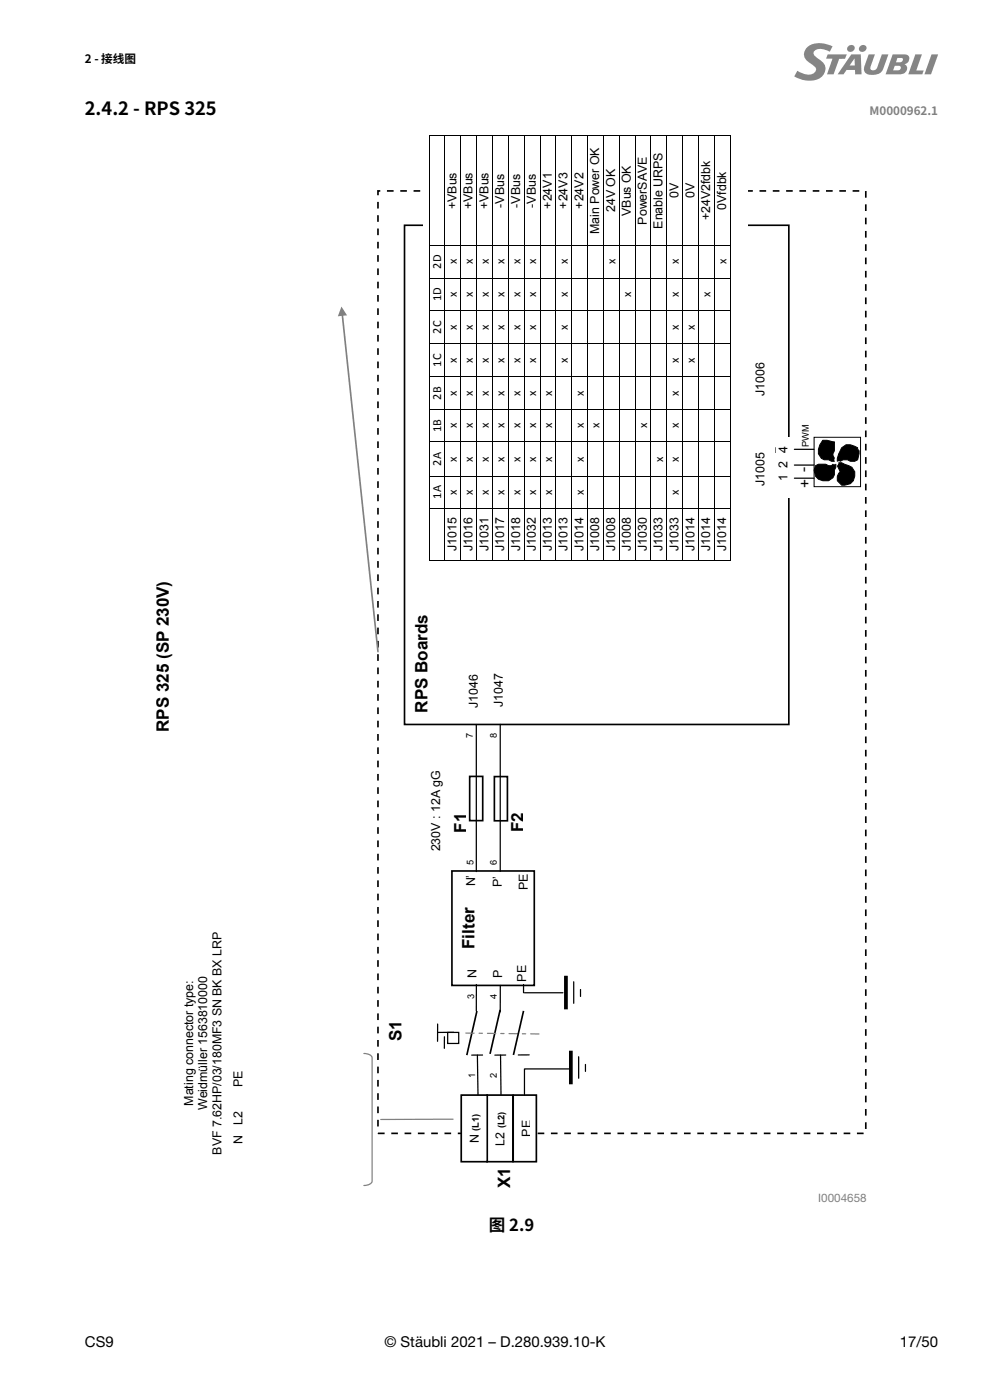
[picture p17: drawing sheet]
<svg xmlns="http://www.w3.org/2000/svg" width="210mm" height="297mm" viewBox="0 0 210 297" stroke-linecap="round" stroke-linejoin="round" font-family="sans-serif">
<defs><g id="words">
<text font-size="3.9" x="18" y="24.3">2.4.2 - RPS 325</text>
<g font-size="3.6">
<text x="35.8" y="155.3" transform="rotate(-90 35.8 155.3)">RPS 325 (SP 230V)</text>
<text x="90.7" y="151.2" transform="rotate(-90 90.7 151.2)">RPS Boards</text>
<text x="99" y="176.6" transform="rotate(-90 99 176.6)">F1</text>
<text x="111" y="176.5" transform="rotate(-90 111 176.5)">F2</text>
<text x="100.6" y="201.3" transform="rotate(-90 100.6 201.3)">Filter</text>
<text x="85.2" y="220.8" transform="rotate(-90 85.2 220.8)">S1</text>
<text x="108.2" y="252.1" transform="rotate(-90 108.2 252.1)">X1</text>
</g>
<text font-size="3.5" x="103.7" y="261.1">图 2.9</text>
<g font-size="3.3">
<text x="171.5" y="100.2" transform="rotate(-90 171.5 100.2)">-</text>
<text x="171.8" y="103.5" transform="rotate(-90 171.8 103.5)">+</text>
</g>
<g font-size="3.2">
<text x="18" y="285.8">CS9</text>
<text x="81.6" y="285.8">© Stäubli 2021 – D.280.939.10-K</text>
<text x="190.9" y="285.8">17/50</text>
</g>
<g font-size="2.6">
<text x="96.8" y="44.4" transform="rotate(-90 96.8 44.4)">+VBus</text>
<text x="100.2" y="44.4" transform="rotate(-90 100.2 44.4)">+VBus</text>
<text x="103.6" y="44.4" transform="rotate(-90 103.6 44.4)">+VBus</text>
<text x="106.9" y="44" transform="rotate(-90 106.9 44)">-VBus</text>
<text x="110.3" y="44" transform="rotate(-90 110.3 44)">-VBus</text>
<text x="113.6" y="44" transform="rotate(-90 113.6 44)">-VBus</text>
<text x="117" y="44.3" transform="rotate(-90 117 44.3)">+24V1</text>
<text x="120.4" y="44.3" transform="rotate(-90 120.4 44.3)">+24V3</text>
<text x="123.7" y="44.3" transform="rotate(-90 123.7 44.3)">+24V2</text>
<text x="130.5" y="45" transform="rotate(-90 130.5 45)">24V OK</text>
<text x="133.8" y="45.8" transform="rotate(-90 133.8 45.8)">VBus OK</text>
<text x="137.2" y="47.7" transform="rotate(-90 137.2 47.7)">PowerSAVE</text>
<text x="143.9" y="42.1" transform="rotate(-90 143.9 42.1)">0V</text>
<text x="147.3" y="42.1" transform="rotate(-90 147.3 42.1)">0V</text>
<text x="150.6" y="46.8" transform="rotate(-90 150.6 46.8)">+24V2fdbk</text>
<text x="154" y="44.5" transform="rotate(-90 154 44.5)">0Vfdbk</text>
<text x="127.1" y="49.6" transform="rotate(-90 127.1 49.6)">Main Power OK</text>
<text x="140.6" y="48.5" transform="rotate(-90 140.6 48.5)">Enable URPS</text>
<text x="93.6" y="57" transform="rotate(-90 93.6 57)">2D</text>
<text x="96.9" y="56.1" transform="rotate(-90 96.9 56.1)">x</text>
<text x="100.3" y="56.1" transform="rotate(-90 100.3 56.1)">x</text>
<text x="103.7" y="56.1" transform="rotate(-90 103.7 56.1)">x</text>
<text x="107" y="56.1" transform="rotate(-90 107 56.1)">x</text>
<text x="110.4" y="56.1" transform="rotate(-90 110.4 56.1)">x</text>
<text x="113.7" y="56.1" transform="rotate(-90 113.7 56.1)">x</text>
<text x="120.4" y="56.1" transform="rotate(-90 120.4 56.1)">x</text>
<text x="130.5" y="56.1" transform="rotate(-90 130.5 56.1)">x</text>
<text x="144" y="56.1" transform="rotate(-90 144 56.1)">x</text>
<text x="154.1" y="56.1" transform="rotate(-90 154.1 56.1)">x</text>
<text x="93.6" y="64" transform="rotate(-90 93.6 64)">1D</text>
<text x="96.9" y="63.1" transform="rotate(-90 96.9 63.1)">x</text>
<text x="100.3" y="63.1" transform="rotate(-90 100.3 63.1)">x</text>
<text x="103.7" y="63.1" transform="rotate(-90 103.7 63.1)">x</text>
<text x="107" y="63.1" transform="rotate(-90 107 63.1)">x</text>
<text x="110.4" y="63.1" transform="rotate(-90 110.4 63.1)">x</text>
<text x="113.7" y="63.1" transform="rotate(-90 113.7 63.1)">x</text>
<text x="120.4" y="63.1" transform="rotate(-90 120.4 63.1)">x</text>
<text x="133.9" y="63.1" transform="rotate(-90 133.9 63.1)">x</text>
<text x="144" y="63.1" transform="rotate(-90 144 63.1)">x</text>
<text x="150.7" y="63.1" transform="rotate(-90 150.7 63.1)">x</text>
<text x="93.6" y="70.8" transform="rotate(-90 93.6 70.8)">2C</text>
<text x="96.9" y="70" transform="rotate(-90 96.9 70)">x</text>
<text x="100.3" y="70" transform="rotate(-90 100.3 70)">x</text>
<text x="103.7" y="70" transform="rotate(-90 103.7 70)">x</text>
<text x="107" y="70" transform="rotate(-90 107 70)">x</text>
<text x="110.4" y="70" transform="rotate(-90 110.4 70)">x</text>
<text x="113.7" y="70" transform="rotate(-90 113.7 70)">x</text>
<text x="120.4" y="70" transform="rotate(-90 120.4 70)">x</text>
<text x="144" y="70" transform="rotate(-90 144 70)">x</text>
<text x="147.4" y="70" transform="rotate(-90 147.4 70)">x</text>
<text x="93.6" y="77.8" transform="rotate(-90 93.6 77.8)">1C</text>
<text x="96.9" y="77" transform="rotate(-90 96.9 77)">x</text>
<text x="100.3" y="77" transform="rotate(-90 100.3 77)">x</text>
<text x="103.7" y="77" transform="rotate(-90 103.7 77)">x</text>
<text x="107" y="77" transform="rotate(-90 107 77)">x</text>
<text x="110.4" y="77" transform="rotate(-90 110.4 77)">x</text>
<text x="113.7" y="77" transform="rotate(-90 113.7 77)">x</text>
<text x="120.4" y="77" transform="rotate(-90 120.4 77)">x</text>
<text x="144" y="77" transform="rotate(-90 144 77)">x</text>
<text x="147.4" y="77" transform="rotate(-90 147.4 77)">x</text>
<text x="96.9" y="84" transform="rotate(-90 96.9 84)">x</text>
<text x="100.3" y="84" transform="rotate(-90 100.3 84)">x</text>
<text x="103.7" y="84" transform="rotate(-90 103.7 84)">x</text>
<text x="107" y="84" transform="rotate(-90 107 84)">x</text>
<text x="110.4" y="84" transform="rotate(-90 110.4 84)">x</text>
<text x="113.7" y="84" transform="rotate(-90 113.7 84)">x</text>
<text x="117.1" y="84" transform="rotate(-90 117.1 84)">x</text>
<text x="123.8" y="84" transform="rotate(-90 123.8 84)">x</text>
<text x="144" y="84" transform="rotate(-90 144 84)">x</text>
<text x="93.6" y="84.8" transform="rotate(-90 93.6 84.8)">2B</text>
<text x="162.1" y="84" transform="rotate(-90 162.1 84)">J1006</text>
<text x="93.6" y="91.7" transform="rotate(-90 93.6 91.7)">1B</text>
<text x="96.9" y="90.8" transform="rotate(-90 96.9 90.8)">x</text>
<text x="100.3" y="90.8" transform="rotate(-90 100.3 90.8)">x</text>
<text x="103.7" y="90.8" transform="rotate(-90 103.7 90.8)">x</text>
<text x="107" y="90.8" transform="rotate(-90 107 90.8)">x</text>
<text x="110.4" y="90.8" transform="rotate(-90 110.4 90.8)">x</text>
<text x="113.7" y="90.8" transform="rotate(-90 113.7 90.8)">x</text>
<text x="117.1" y="90.8" transform="rotate(-90 117.1 90.8)">x</text>
<text x="123.8" y="90.8" transform="rotate(-90 123.8 90.8)">x</text>
<text x="127.2" y="90.8" transform="rotate(-90 127.2 90.8)">x</text>
<text x="137.3" y="90.8" transform="rotate(-90 137.3 90.8)">x</text>
<text x="144" y="90.8" transform="rotate(-90 144 90.8)">x</text>
<text x="93.6" y="98.8" transform="rotate(-90 93.6 98.8)">2A</text>
<text x="96.9" y="97.9" transform="rotate(-90 96.9 97.9)">x</text>
<text x="100.3" y="97.9" transform="rotate(-90 100.3 97.9)">x</text>
<text x="103.7" y="97.9" transform="rotate(-90 103.7 97.9)">x</text>
<text x="107" y="97.9" transform="rotate(-90 107 97.9)">x</text>
<text x="110.4" y="97.9" transform="rotate(-90 110.4 97.9)">x</text>
<text x="113.7" y="97.9" transform="rotate(-90 113.7 97.9)">x</text>
<text x="117.1" y="97.9" transform="rotate(-90 117.1 97.9)">x</text>
<text x="123.8" y="97.9" transform="rotate(-90 123.8 97.9)">x</text>
<text x="140.6" y="97.9" transform="rotate(-90 140.6 97.9)">x</text>
<text x="144" y="97.9" transform="rotate(-90 144 97.9)">x</text>
<text x="167" y="102" transform="rotate(-90 167 102)">1</text>
<text x="167" y="99.2" transform="rotate(-90 167 99.2)">2</text>
<text x="167.1" y="96.1" transform="rotate(-90 167.1 96.1)">4</text>
<text x="93.6" y="105.8" transform="rotate(-90 93.6 105.8)">1A</text>
<text x="96.9" y="105" transform="rotate(-90 96.9 105)">x</text>
<text x="100.3" y="105" transform="rotate(-90 100.3 105)">x</text>
<text x="103.7" y="105" transform="rotate(-90 103.7 105)">x</text>
<text x="107" y="105" transform="rotate(-90 107 105)">x</text>
<text x="110.4" y="105" transform="rotate(-90 110.4 105)">x</text>
<text x="113.7" y="105" transform="rotate(-90 113.7 105)">x</text>
<text x="117.1" y="105" transform="rotate(-90 117.1 105)">x</text>
<text x="123.8" y="105" transform="rotate(-90 123.8 105)">x</text>
<text x="144" y="105" transform="rotate(-90 144 105)">x</text>
<text x="162.1" y="103.1" transform="rotate(-90 162.1 103.1)">J1005</text>
<text x="96.8" y="116.9" transform="rotate(-90 96.8 116.9)">J1015</text>
<text x="100.2" y="116.9" transform="rotate(-90 100.2 116.9)">J1016</text>
<text x="103.6" y="116.9" transform="rotate(-90 103.6 116.9)">J1031</text>
<text x="106.9" y="116.9" transform="rotate(-90 106.9 116.9)">J1017</text>
<text x="110.3" y="116.9" transform="rotate(-90 110.3 116.9)">J1018</text>
<text x="113.6" y="116.9" transform="rotate(-90 113.6 116.9)">J1032</text>
<text x="117" y="116.9" transform="rotate(-90 117 116.9)">J1013</text>
<text x="120.4" y="116.9" transform="rotate(-90 120.4 116.9)">J1013</text>
<text x="123.7" y="116.9" transform="rotate(-90 123.7 116.9)">J1014</text>
<text x="127.1" y="116.9" transform="rotate(-90 127.1 116.9)">J1008</text>
<text x="130.5" y="116.9" transform="rotate(-90 130.5 116.9)">J1008</text>
<text x="133.8" y="116.9" transform="rotate(-90 133.8 116.9)">J1008</text>
<text x="137.2" y="116.9" transform="rotate(-90 137.2 116.9)">J1030</text>
<text x="140.6" y="116.9" transform="rotate(-90 140.6 116.9)">J1033</text>
<text x="143.9" y="116.9" transform="rotate(-90 143.9 116.9)">J1033</text>
<text x="147.3" y="116.9" transform="rotate(-90 147.3 116.9)">J1014</text>
<text x="150.6" y="116.9" transform="rotate(-90 150.6 116.9)">J1014</text>
<text x="154" y="116.9" transform="rotate(-90 154 116.9)">J1014</text>
<text x="101.3" y="150.3" transform="rotate(-90 101.3 150.3)">J1046</text>
<text x="106.7" y="150" transform="rotate(-90 106.7 150)">J1047</text>
<text x="93.4" y="180.6" transform="rotate(-90 93.4 180.6)">230V : 12A gG</text>
<text x="100.8" y="188.1" transform="rotate(-90 100.8 188.1)">N’</text>
<text x="106.4" y="188.3" transform="rotate(-90 106.4 188.3)">P’</text>
<text x="112" y="188.8" transform="rotate(-90 112 188.8)">PE</text>
<text x="101.1" y="207.4" transform="rotate(-90 101.1 207.4)">N</text>
<text x="106.5" y="207.4" transform="rotate(-90 106.5 207.4)">P</text>
<text x="111.6" y="208.3" transform="rotate(-90 111.6 208.3)">PE</text>
<text x="51.5" y="230.6" transform="rotate(-90 51.5 230.6)">PE</text>
<text x="40.9" y="234.5" transform="rotate(-90 40.9 234.5)">Mating connector type:</text>
<text x="43.9" y="235.5" transform="rotate(-90 43.9 235.5)">Weidmüller 1563810000</text>
<text x="51.5" y="238.6" transform="rotate(-90 51.5 238.6)">L2</text>
<text x="47" y="244.9" transform="rotate(-90 47 244.9)">BVF 7.62HP/03/180MF3 SN BK BX LRP</text>
<text x="51.5" y="242.7" transform="rotate(-90 51.5 242.7)">N</text>
<text x="101.6" y="242.5" transform="rotate(-90 101.6 242.5)">N</text>
<text x="107" y="243" transform="rotate(-90 107 243)">L2</text>
<text x="112.6" y="241.1" transform="rotate(-90 112.6 241.1)">PE</text>
</g>
<text font-size="2.5" x="18" y="13.4">2 - 接线图</text>
<g font-size="2.5" fill="#808080">
<text x="184.5" y="24.3">M0000962.1</text>
<text x="173.6" y="254.9">I0004658</text>
</g>
<g font-size="2">
<text x="171.6" y="94.8" transform="rotate(-90 171.6 94.8)">PWM</text>
<text x="100.3" y="156.5" transform="rotate(-90 100.3 156.5)">7</text>
<text x="105.4" y="156.5" transform="rotate(-90 105.4 156.5)">8</text>
<text x="100.4" y="183.4" transform="rotate(-90 100.4 183.4)">5</text>
<text x="105.4" y="183.5" transform="rotate(-90 105.4 183.5)">6</text>
<text x="100.6" y="211.9" transform="rotate(-90 100.6 211.9)">3</text>
<text x="105.4" y="211.9" transform="rotate(-90 105.4 211.9)">4</text>
<text x="100.8" y="228.7" transform="rotate(-90 100.8 228.7)">1</text>
<text x="105.4" y="228.7" transform="rotate(-90 105.4 228.7)">2</text>
<text x="101.6" y="239.9" transform="rotate(-90 101.6 239.9)">(L1)</text>
<text x="107" y="239.4" transform="rotate(-90 107 239.4)">(L2)</text>
</g>
</g></defs>
<path d="M80.2 40.5h103.5v199.9h-103.5z" fill="none" stroke="#000" stroke-width=".35" stroke-dasharray="1.4 1.4" stroke-linecap="butt"/>
<path d="M85.8 47.8h81.5v105.9h-81.5z" fill-rule="evenodd" fill="#fff"/>
<path d="M85.8 47.8h81.5v105.9h-81.5z" fill="none" stroke="#000" stroke-width=".35"/>
<path d="M89.8 27.3h68.8v92.1h-68.8z" fill-rule="evenodd" fill="#fff"/>
<g fill="#000">
<path d="M90.9 28.8h.2v.1h-.2zM94.3 28.8h.1v.1h-.1zM97.7 28.8h.1v.1h-.1zM101 28.8h.2v.1h-.2zM104.4 28.8h.1v.1h-.1zM107.7 28.8h.2v.1h-.2zM111.1 28.8h.2v.1h-.2zM114.5 28.8h.1v.1h-.1zM117.8 28.8h.2v.1h-.2zM121.2 28.8h.2v.1h-.2zM124.5 28.8h.2v.1h-.2zM127.9 28.8h.2v.1h-.2z"/>
<path d="M131.3 28.8h.1v.1h-.1zM134.6 28.8h.2v.1h-.2zM138 28.8h.1v.1h-.1zM141.4 28.8h.1v.1h-.1zM144.7 28.8h.2v.1h-.2zM148.1 28.8h.1v.1h-.1zM151.5 28.8h.1v.1h-.1zM154.8 28.8h.1v.1h-.1zM90.9 58.9h.2v.2h-.2zM90.9 52h.2v.1h-.2zM94.3 58.9h.1v.2h-.1zM94.3 52h.1v.1h-.1z"/>
<path d="M97.7 58.9h.1v.2h-.1zM97.7 52h.1v.1h-.1zM101 58.9h.2v.2h-.2zM101 52h.2v.1h-.2zM104.4 58.9h.1v.2h-.1zM104.4 52h.1v.1h-.1zM107.7 58.9h.2v.2h-.2zM107.7 52h.2v.1h-.2zM111.1 58.9h.2v.2h-.2zM111.1 52h.2v.1h-.2zM114.5 58.9h.1v.2h-.1zM114.5 52h.1v.1h-.1z"/>
<path d="M117.8 58.9h.2v.2h-.2zM117.8 52h.2v.1h-.2zM121.2 58.9h.2v.2h-.2zM121.2 52h.2v.1h-.2zM124.5 58.9h.2v.2h-.2zM124.5 52h.2v.1h-.2zM127.9 58.9h.2v.2h-.2zM127.9 52h.2v.1h-.2zM131.3 58.9h.1v.2h-.1zM131.3 52h.1v.1h-.1zM134.6 58.9h.2v.2h-.2zM134.6 52h.2v.1h-.2z"/>
<path d="M138 58.9h.1v.2h-.1zM138 52h.1v.1h-.1zM141.4 58.9h.1v.2h-.1zM141.4 52h.1v.1h-.1zM144.7 58.9h.2v.2h-.2zM144.7 52h.2v.1h-.2zM148.1 58.9h.1v.2h-.1zM148.1 52h.1v.1h-.1zM151.5 58.9h.1v.2h-.1zM151.5 52h.1v.1h-.1zM154.8 58.9h.1v.2h-.1zM154.8 52h.1v.1h-.1z"/>
<path d="M90.9 79.8h.2v.2h-.2zM90.9 72.8h.2v.2h-.2zM90.9 65.9h.2v.1h-.2zM94.3 79.8h.1v.2h-.1zM94.3 72.8h.1v.2h-.1zM94.3 65.9h.1v.1h-.1zM97.7 79.8h.1v.2h-.1zM97.7 72.8h.1v.2h-.1zM97.7 65.9h.1v.1h-.1zM101 79.8h.2v.2h-.2zM101 72.8h.2v.2h-.2zM101 65.9h.2v.1h-.2z"/>
<path d="M104.4 79.8h.1v.2h-.1zM104.4 72.8h.1v.2h-.1zM104.4 65.9h.1v.1h-.1zM107.7 79.8h.2v.2h-.2zM107.7 72.8h.2v.2h-.2zM107.7 65.9h.2v.1h-.2zM111.1 79.8h.2v.2h-.2zM111.1 72.8h.2v.2h-.2zM111.1 65.9h.2v.1h-.2zM114.5 79.8h.1v.2h-.1zM114.5 72.8h.1v.2h-.1zM114.5 65.9h.1v.1h-.1z"/>
<path d="M117.8 79.8h.2v.2h-.2zM117.8 72.8h.2v.2h-.2zM117.8 65.9h.2v.1h-.2zM121.2 79.8h.2v.2h-.2zM121.2 72.8h.2v.2h-.2zM121.2 65.9h.2v.1h-.2zM124.5 79.8h.2v.2h-.2zM124.5 72.8h.2v.2h-.2zM124.5 65.9h.2v.1h-.2zM127.9 79.8h.2v.2h-.2zM127.9 72.8h.2v.2h-.2zM127.9 65.9h.2v.1h-.2z"/>
<path d="M131.3 79.8h.1v.2h-.1zM131.3 72.8h.1v.2h-.1zM131.3 65.9h.1v.1h-.1zM134.6 79.8h.2v.2h-.2zM134.6 72.8h.2v.2h-.2zM134.6 65.9h.2v.1h-.2zM138 79.8h.1v.2h-.1zM138 72.8h.1v.2h-.1zM138 65.9h.1v.1h-.1zM141.4 79.8h.1v.2h-.1zM141.4 72.8h.1v.2h-.1zM141.4 65.9h.1v.1h-.1z"/>
<path d="M144.7 79.8h.2v.2h-.2zM144.7 72.8h.2v.2h-.2zM144.7 65.9h.2v.1h-.2zM148.1 79.8h.1v.2h-.1zM148.1 72.8h.1v.2h-.1zM148.1 65.9h.1v.1h-.1zM151.5 79.8h.1v.2h-.1zM151.5 72.8h.1v.2h-.1zM151.5 65.9h.1v.1h-.1zM154.8 79.8h.1v.2h-.1zM154.8 72.8h.1v.2h-.1zM154.8 65.9h.1v.1h-.1z"/>
<path d="M90.9 93.6h.2v.1h-.2zM90.9 86.8h.2v.2h-.2zM94.3 93.6h.1v.1h-.1zM94.3 86.8h.1v.2h-.1zM97.7 93.6h.1v.1h-.1zM97.7 86.8h.1v.2h-.1zM101 93.6h.2v.1h-.2zM101 86.8h.2v.2h-.2zM104.4 93.6h.1v.1h-.1zM104.4 86.8h.1v.2h-.1zM107.7 93.6h.2v.1h-.2zM107.7 86.8h.2v.2h-.2z"/>
<path d="M111.1 93.6h.2v.1h-.2zM111.1 86.8h.2v.2h-.2zM114.5 93.6h.1v.1h-.1zM114.5 86.8h.1v.2h-.1zM117.8 93.6h.2v.1h-.2zM117.8 86.8h.2v.2h-.2zM121.2 93.6h.2v.1h-.2zM121.2 86.8h.2v.2h-.2zM124.5 93.6h.2v.1h-.2zM124.5 86.8h.2v.2h-.2zM127.9 93.6h.2v.1h-.2zM127.9 86.8h.2v.2h-.2z"/>
<path d="M131.3 93.6h.1v.1h-.1zM131.3 86.8h.1v.2h-.1zM134.6 93.6h.2v.1h-.2zM134.6 86.8h.2v.2h-.2zM138 93.6h.1v.1h-.1zM138 86.8h.1v.2h-.1zM141.4 93.6h.1v.1h-.1zM141.4 86.8h.1v.2h-.1zM144.7 93.6h.2v.1h-.2zM144.7 86.8h.2v.2h-.2zM148.1 93.6h.1v.1h-.1zM148.1 86.8h.1v.2h-.1z"/>
<path d="M151.5 93.6h.1v.1h-.1zM151.5 86.8h.1v.2h-.1zM154.8 93.6h.1v.1h-.1zM154.8 86.8h.1v.2h-.1zM90.9 118.7h.2v.2h-.2zM90.9 107.7h.2v.2h-.2zM90.9 100.9h.2v.2h-.2zM94.3 118.7h.1v.2h-.1zM94.3 107.7h.1v.2h-.1zM94.3 100.9h.1v.2h-.1zM97.7 118.7h.1v.2h-.1zM97.7 107.7h.1v.2h-.1z"/>
<path d="M97.7 100.9h.1v.2h-.1zM101 118.7h.2v.2h-.2zM101 107.7h.2v.2h-.2zM101 100.9h.2v.2h-.2zM104.4 118.7h.1v.2h-.1zM104.4 107.7h.1v.2h-.1zM104.4 100.9h.1v.2h-.1zM107.7 118.7h.2v.2h-.2zM107.7 107.7h.2v.2h-.2zM107.7 100.9h.2v.2h-.2zM111.1 118.7h.2v.2h-.2zM111.1 107.7h.2v.2h-.2z"/>
<path d="M111.1 100.9h.2v.2h-.2zM114.5 118.7h.1v.2h-.1zM114.5 107.7h.1v.2h-.1zM114.5 100.9h.1v.2h-.1zM117.8 118.7h.2v.2h-.2zM117.8 107.7h.2v.2h-.2zM117.8 100.9h.2v.2h-.2zM121.2 118.7h.2v.2h-.2zM121.2 107.7h.2v.2h-.2zM121.2 100.9h.2v.2h-.2zM124.5 118.7h.2v.2h-.2zM124.5 107.7h.2v.2h-.2z"/>
<path d="M124.5 100.9h.2v.2h-.2zM127.9 118.7h.2v.2h-.2zM127.9 107.7h.2v.2h-.2zM127.9 100.9h.2v.2h-.2zM131.3 118.7h.1v.2h-.1zM131.3 107.7h.1v.2h-.1zM131.3 100.9h.1v.2h-.1zM134.6 118.7h.2v.2h-.2zM134.6 107.7h.2v.2h-.2zM134.6 100.9h.2v.2h-.2zM138 118.7h.1v.2h-.1zM138 107.7h.1v.2h-.1z"/>
<path d="M138 100.9h.1v.2h-.1zM141.4 118.7h.1v.2h-.1zM141.4 107.7h.1v.2h-.1zM141.4 100.9h.1v.2h-.1zM144.7 118.7h.2v.2h-.2zM144.7 107.7h.2v.2h-.2zM144.7 100.9h.2v.2h-.2zM148.1 118.7h.1v.2h-.1zM148.1 107.7h.1v.2h-.1zM148.1 100.9h.1v.2h-.1zM151.5 118.7h.1v.2h-.1zM151.5 107.7h.1v.2h-.1z"/>
<path d="M151.5 100.9h.1v.2h-.1zM154.8 118.7h.1v.2h-.1zM154.8 107.7h.1v.2h-.1zM154.8 100.9h.1v.2h-.1z"/>
</g>
<g fill="none" stroke="#000" stroke-width=".21">
<path d="M91 28.9v23.1M91.1 28.8h3.2M94.4 28.9v23.1M94.4 28.8h3.3M97.7 28.9v23.1M97.8 28.8h3.2M101.1 28.9v23.1M101.2 28.8h3.2M104.5 28.9v23.1M104.5 28.8h3.2M107.8 28.9v23.1M107.9 28.8h3.2"/>
<path d="M111.2 28.9v23.1M111.3 28.8h3.2M114.6 28.9v23.1M114.6 28.8h3.2M117.9 28.9v23.1M118 28.8h3.2M121.3 28.9v23.1M121.4 28.8h3.1M124.6 28.9v23.1M124.7 28.8h3.2M128 28.9v23.1M128.1 28.8h3.2"/>
<path d="M131.3 28.9v23.1M131.4 28.8h3.2M134.7 28.9v23.1M134.8 28.8h3.2M138.1 28.9v23.1M138.1 28.8h3.3M141.4 28.9v23.1M141.5 28.8h3.2M144.8 28.9v23.1M144.9 28.8h3.2M148.2 28.9v23.1M148.2 28.8h3.3"/>
<path d="M151.5 28.9v23.1M151.6 28.8h3.2M154.9 28.9v23.1M91 52.1v6.8M91 59.1v6.8M91.1 59h3.2M91.1 52.1h3.2M94.4 52.1v6.8M94.4 59.1v6.8M94.4 59h3.3M94.4 52.1h3.3M97.7 52.1v6.8"/>
<path d="M97.7 59.1v6.8M97.8 59h3.2M97.8 52.1h3.2M101.1 52.1v6.8M101.1 59.1v6.8M101.2 59h3.2M101.2 52.1h3.2M104.5 52.1v6.8M104.5 59.1v6.8M104.5 59h3.2M104.5 52.1h3.2M107.8 52.1v6.8"/>
<path d="M107.8 59.1v6.8M107.9 59h3.2M107.9 52.1h3.2M111.2 52.1v6.8M111.2 59.1v6.8M111.3 59h3.2M111.3 52.1h3.2M114.6 52.1v6.8M114.6 59.1v6.8M114.6 59h3.2M114.6 52.1h3.2M117.9 52.1v6.8"/>
<path d="M117.9 59.1v6.8M118 59h3.2M118 52.1h3.2M121.3 52.1v6.8M121.3 59.1v6.8M121.4 59h3.1M121.4 52.1h3.1M124.6 52.1v6.8M124.6 59.1v6.8M124.7 59h3.2M124.7 52.1h3.2M128 52.1v6.8"/>
<path d="M128 59.1v6.8M128.1 59h3.2M128.1 52.1h3.2M131.3 52.1v6.8M131.3 59.1v6.8M131.4 59h3.2M131.4 52.1h3.2M134.7 52.1v6.8M134.7 59.1v6.8M134.8 59h3.2M134.8 52.1h3.2M138.1 52.1v6.8"/>
<path d="M138.1 59.1v6.8M138.1 59h3.3M138.1 52.1h3.3M141.4 52.1v6.8M141.4 59.1v6.8M141.5 59h3.2M141.5 52.1h3.2M144.8 52.1v6.8M144.8 59.1v6.8M144.9 59h3.2M144.9 52.1h3.2M148.2 52.1v6.8"/>
<path d="M148.2 59.1v6.8M148.2 59h3.3M148.2 52.1h3.3M151.5 52.1v6.8M151.5 59.1v6.8M151.6 59h3.2M151.6 52.1h3.2M154.9 52.1v6.8M154.9 59.1v6.8M91 66v6.8M91 73v6.8M91 80v6.8"/>
<path d="M91.1 79.9h3.2M91.1 72.9h3.2M91.1 66h3.2M94.4 66v6.8M94.4 73v6.8M94.4 80v6.8M94.4 79.9h3.3M94.4 72.9h3.3M94.4 66h3.3M97.7 66v6.8M97.7 73v6.8M97.7 80v6.8"/>
<path d="M97.8 79.9h3.2M97.8 72.9h3.2M97.8 66h3.2M101.1 66v6.8M101.1 73v6.8M101.1 80v6.8M101.2 79.9h3.2M101.2 72.9h3.2M101.2 66h3.2M104.5 66v6.8M104.5 73v6.8M104.5 80v6.8"/>
<path d="M104.5 79.9h3.2M104.5 72.9h3.2M104.5 66h3.2M107.8 66v6.8M107.8 73v6.8M107.8 80v6.8M107.9 79.9h3.2M107.9 72.9h3.2M107.9 66h3.2M111.2 66v6.8M111.2 73v6.8M111.2 80v6.8"/>
<path d="M111.3 79.9h3.2M111.3 72.9h3.2M111.3 66h3.2M114.6 66v6.8M114.6 73v6.8M114.6 80v6.8M114.6 79.9h3.2M114.6 72.9h3.2M114.6 66h3.2M117.9 66v6.8M117.9 73v6.8M117.9 80v6.8"/>
<path d="M118 79.9h3.2M118 72.9h3.2M118 66h3.2M121.3 66v6.8M121.3 73v6.8M121.3 80v6.8M121.4 79.9h3.1M121.4 72.9h3.1M121.4 66h3.1M124.6 66v6.8M124.6 73v6.8M124.6 80v6.8"/>
<path d="M124.7 79.9h3.2M124.7 72.9h3.2M124.7 66h3.2M128 66v6.8M128 73v6.8M128 80v6.8M128.1 79.9h3.2M128.1 72.9h3.2M128.1 66h3.2M131.3 66v6.8M131.3 73v6.8M131.3 80v6.8"/>
<path d="M131.4 79.9h3.2M131.4 72.9h3.2M131.4 66h3.2M134.7 66v6.8M134.7 73v6.8M134.7 80v6.8M134.8 79.9h3.2M134.8 72.9h3.2M134.8 66h3.2M138.1 66v6.8M138.1 73v6.8M138.1 80v6.8"/>
<path d="M138.1 79.9h3.3M138.1 72.9h3.3M138.1 66h3.3M141.4 66v6.8M141.4 73v6.8M141.4 80v6.8M141.5 79.9h3.2M141.5 72.9h3.2M141.5 66h3.2M144.8 66v6.8M144.8 73v6.8M144.8 80v6.8"/>
<path d="M144.9 79.9h3.2M144.9 72.9h3.2M144.9 66h3.2M148.2 66v6.8M148.2 73v6.8M148.2 80v6.8M148.2 79.9h3.3M148.2 72.9h3.3M148.2 66h3.3M151.5 66v6.8M151.5 73v6.8M151.5 80v6.8"/>
<path d="M151.6 79.9h3.2M151.6 72.9h3.2M151.6 66h3.2M154.9 66v6.8M154.9 73v6.8M154.9 80v6.8M91 87v6.6M91 93.7v7.2M91.1 93.7h3.2M91.1 86.9h3.2M94.4 87v6.6M94.4 93.7v7.2"/>
<path d="M94.4 93.7h3.3M94.4 86.9h3.3M97.7 87v6.6M97.7 93.7v7.2M97.8 93.7h3.2M97.8 86.9h3.2M101.1 87v6.6M101.1 93.7v7.2M101.2 93.7h3.2M101.2 86.9h3.2M104.5 87v6.6M104.5 93.7v7.2"/>
<path d="M104.5 93.7h3.2M104.5 86.9h3.2M107.8 87v6.6M107.8 93.7v7.2M107.9 93.7h3.2M107.9 86.9h3.2M111.2 87v6.6M111.2 93.7v7.2M111.3 93.7h3.2M111.3 86.9h3.2M114.6 87v6.6M114.6 93.7v7.2"/>
<path d="M114.6 93.7h3.2M114.6 86.9h3.2M117.9 87v6.6M117.9 93.7v7.2M118 93.7h3.2M118 86.9h3.2M121.3 87v6.6M121.3 93.7v7.2M121.4 93.7h3.1M121.4 86.9h3.1M124.6 87v6.6M124.6 93.7v7.2"/>
<path d="M124.7 93.7h3.2M124.7 86.9h3.2M128 87v6.6M128 93.7v7.2M128.1 93.7h3.2M128.1 86.9h3.2M131.3 87v6.6M131.3 93.7v7.2M131.4 93.7h3.2M131.4 86.9h3.2M134.7 87v6.6M134.7 93.7v7.2"/>
<path d="M134.8 93.7h3.2M134.8 86.9h3.2M138.1 87v6.6M138.1 93.7v7.2M138.1 93.7h3.3M138.1 86.9h3.3M141.4 87v6.6M141.4 93.7v7.2M141.5 93.7h3.2M141.5 86.9h3.2M144.8 87v6.6M144.8 93.7v7.2"/>
<path d="M144.9 93.7h3.2M144.9 86.9h3.2M148.2 87v6.6M148.2 93.7v7.2M148.2 93.7h3.3M148.2 86.9h3.3M151.5 87v6.6M151.5 93.7v7.2M151.6 93.7h3.2M151.6 86.9h3.2M154.9 87v6.6M154.9 93.7v7.2"/>
<path d="M91 101.1v6.6M91 107.9v10.8M91.1 118.8h3.2M91.1 107.8h3.2M91.1 101h3.2M94.4 101.1v6.6M94.4 107.9v10.8M94.4 118.8h3.3M94.4 107.8h3.3M94.4 101h3.3M97.7 101.1v6.6M97.7 107.9v10.8"/>
<path d="M97.8 118.8h3.2M97.8 107.8h3.2M97.8 101h3.2M101.1 101.1v6.6M101.1 107.9v10.8M101.2 118.8h3.2M101.2 107.8h3.2M101.2 101h3.2M104.5 101.1v6.6M104.5 107.9v10.8M104.5 118.8h3.2M104.5 107.8h3.2"/>
<path d="M104.5 101h3.2M107.8 101.1v6.6M107.8 107.9v10.8M107.9 118.8h3.2M107.9 107.8h3.2M107.9 101h3.2M111.2 101.1v6.6M111.2 107.9v10.8M111.3 118.8h3.2M111.3 107.8h3.2M111.3 101h3.2M114.6 101.1v6.6"/>
<path d="M114.6 107.9v10.8M114.6 118.8h3.2M114.6 107.8h3.2M114.6 101h3.2M117.9 101.1v6.6M117.9 107.9v10.8M118 118.8h3.2M118 107.8h3.2M118 101h3.2M121.3 101.1v6.6M121.3 107.9v10.8M121.4 118.8h3.1"/>
<path d="M121.4 107.8h3.1M121.4 101h3.1M124.6 101.1v6.6M124.6 107.9v10.8M124.7 118.8h3.2M124.7 107.8h3.2M124.7 101h3.2M128 101.1v6.6M128 107.9v10.8M128.1 118.8h3.2M128.1 107.8h3.2M128.1 101h3.2"/>
<path d="M131.3 101.1v6.6M131.3 107.9v10.8M131.4 118.8h3.2M131.4 107.8h3.2M131.4 101h3.2M134.7 101.1v6.6M134.7 107.9v10.8M134.8 118.8h3.2M134.8 107.8h3.2M134.8 101h3.2M138.1 101.1v6.6M138.1 107.9v10.8"/>
<path d="M138.1 118.8h3.3M138.1 107.8h3.3M138.1 101h3.3M141.4 101.1v6.6M141.4 107.9v10.8M141.5 118.8h3.2M141.5 107.8h3.2M141.5 101h3.2M144.8 101.1v6.6M144.8 107.9v10.8M144.9 118.8h3.2M144.9 107.8h3.2"/>
<path d="M144.9 101h3.2M148.2 101.1v6.6M148.2 107.9v10.8M148.2 118.8h3.3M148.2 107.8h3.3M148.2 101h3.3M151.5 101.1v6.6M151.5 107.9v10.8M151.6 118.8h3.2M151.6 107.8h3.2M151.6 101h3.2M154.9 101.1v6.6"/>
<path d="M154.9 107.9v10.8"/>
</g>
<path d="M172.7 92.8h9.8v10.4h-9.8z" fill-rule="evenodd" fill="#fff"/>
<path d="M172.7 92.8h9.8v10.4h-9.8zM176.7 98.5l-.3 .3h-.6a3.1 3.1 0 0 0-2.8 0l-.3 1a2.29 2.29 0 0 0 1.4 2.2 2.29 2.29 0 0 0 2.6-.7l.3-.6v-.9l.3-.7v-.6M177 97.2l-.3-.6 .3-1v-1.9l-1.5-.3h-1l-.6 1a1.98 1.98 0 0 0-.2 2.2 1.98 1.98 0 0 0 2.1 .9l.6 .4h.6M177.6 97.9a5.9 5.9 0 0 1 .9-2.9l1-.6h.9l1.5 .6v.3l.3 .3-.3 1.9-.6 .4h-.9a1.95 1.95 0 0 0-2.2 0M177.9 98.2h.6l.7 .3a2.25 2.25 0 0 1 1.8 3.5l-.6 .6-1.2 .3h-.7l-.3-.3a1.57 1.57 0 0 1 0-2.5l-.6-1.3" fill="none" stroke="#000" stroke-width=".21"/>
<g fill="#000">
<path d="M173 98.8a3.1 3.1 0 0 1 2.8 0h.6l.3-.3h.6v.6l-.3 .7v.9l-.3 .6a2.26 2.26 0 0 1-3 .4 2.26 2.26 0 0 1-.7-2.9z" fill-rule="evenodd"/>
<path d="M174.5 93.4h1l1.5 .3v1.9l-.3 .7 .3 .9v.7h-.6l-.6-.4h-1a2.07 2.07 0 0 1-.9-3.1z" fill-rule="evenodd"/>
<path d="M177.9 98.2h.6l.7 .3a2.25 2.25 0 0 1 1.8 3.5l-.6 .6-1.2 .3h-.7l-.3-.3a1.57 1.57 0 0 1 0-2.5l-.6-1.3z" fill-rule="evenodd"/>
<path d="M178.5 95l1-.6h.9l1.5 .6v.3l.3 .3-.3 1.9-.6 .4h-.9a1.95 1.95 0 0 0-2.2 0h-.6a5.9 5.9 0 0 1 .9-2.9z" fill-rule="evenodd"/>
</g>
<path d="M158.6 92.8h9.1v12.7h-9.1z" fill-rule="evenodd" fill="#fff"/>
<path d="M168.5 98.7h4.2M168.5 101.4h4.2" fill="none" stroke="#000" stroke-width=".26"/>
<path d="M158.6 73.6h6.4v12.7h-6.4z" fill-rule="evenodd" fill="#fff"/>
<path d="M168.5 95.3h4.2" fill="none" stroke="#000" stroke-width=".26"/>
<path d="M95.9 184.8h17.4v24.3h-17.4z" fill-rule="evenodd" fill="#fff"/>
<path d="M95.9 184.8h17.4v24.3h-17.4z" fill="none" stroke="#000" stroke-width=".35"/>
<path d="M103.3 232.3h5.5v14.1h-5.5z" fill-rule="evenodd" fill="#fff"/>
<path d="M103.3 232.3h5.5v14.1h-5.5z" fill="none" stroke="#000" stroke-width=".35"/>
<path d="M97.8 232.3h5.6v14.1h-5.6z" fill-rule="evenodd" fill="#fff"/>
<path d="M97.8 232.3h5.6v14.1h-5.6z" fill="none" stroke="#000" stroke-width=".35"/>
<path d="M108.9 232.3h4.9v14.1h-4.9z" fill-rule="evenodd" fill="#fff"/>
<path d="M108.9 232.3h4.9v14.1h-4.9z" fill="none" stroke="#000" stroke-width=".35"/>
<path d="M77.2 223.5a1.66 1.66 0 0 1 1.7 .9v26.2a1.43 1.43 0 0 1-1.7 .9M96.1 237.4l-15.3 .1" fill="none" stroke="#808080" stroke-width=".26"/>
<path d="M72.6 66.7l7.6 71.6" fill="none" stroke="#808080" stroke-width=".35"/>
<path d="M72.4 65l1.2 1.9-1.9 .2z" fill="#808080"/>
<path d="M120.8 226.8h-9.5v5.5M122.7 224.2v4.5M124.2 225.8v1.5" fill="none" stroke="#000" stroke-width=".26"/>
<path d="M121.1 222.9v7.1" fill="none" stroke="#000" stroke-width=".79" stroke-linecap="butt"/>
<path d="M99.6 164.7h2.8v9.4h-2.8z" fill-rule="evenodd" fill="#fff"/>
<path d="M99.6 164.7h2.8v9.4h-2.8z" fill="none" stroke="#000" stroke-width=".35"/>
<path d="M104.9 164.7h2.7v9.4h-2.7z" fill-rule="evenodd" fill="#fff"/>
<path d="M104.9 164.7h2.7v9.4h-2.7z" fill="none" stroke="#000" stroke-width=".35"/>
<path d="M95 219h2.3v2.4h-2.3z" fill-rule="evenodd" fill="#fff"/>
<g fill="none" stroke="#000" stroke-width=".26">
<path d="M101 153.7v31.2M106.1 153.7v31.2M92.8 217.2v3.7M94.3 219.9v2.5M95 219h2.3v2.4h-2.3zM96.3 219h-3.5M101.1 208.9l-.1 5.6M106.1 209.1v5.6M101.3 223.8l.1 8.5M102.4 223.8h-2.3M106.2 223.8l.1 8.5M107.3 223.8h-2.3"/>
<path d="M112.3 223.8h-2.4"/>
</g>
<path d="M101.2 214.5l-2.2 9.3M106.1 214.2l-2.2 9.4M111.1 214.5l-2.2 9.3" fill="none" stroke="#000" stroke-width=".35"/>
<path d="M114.3 219.3l-16.3-.1" fill="none" stroke="#808080" stroke-width=".26" stroke-dasharray="1.8 1.1 .7 1.1"/>
<path d="M164.4 95v1" fill="none" stroke="#000" stroke-width=".21"/>
<g fill="#fff">
<path d="M97.7 140.4h5.5v12.5h-5.5z" fill-rule="evenodd"/>
<path d="M103 140.2h5.6v12.5h-5.6z" fill-rule="evenodd"/>
<path d="M120.5 207.7h4.4v5.9h-4.4z" fill-rule="evenodd"/>
</g>
<path d="M120 207v7.1" fill="none" stroke="#000" stroke-width=".79" stroke-linecap="butt"/>
<path d="M111.1 208.9v1.7M111.3 210.6h8.1M121.7 208.3v4.5M123.1 209.9v1.5" fill="none" stroke="#000" stroke-width=".26"/>
<g fill="#868484">
<path d="M179.9 9.8a.77 .77 0 0 1 1.3 .1 .77 .77 0 0 1-.7 1.1 .67 .67 0 0 1-.8-.3 .67 .67 0 0 1 .2-.9z"/>
<path d="M182.4 9.8a.77 .77 0 0 1 1.4 .1 .77 .77 0 0 1-.8 1.1 .67 .67 0 0 1-.7-.3 .67 .67 0 0 1 .1-.9z"/>
<path d="M197.6 11.5h1.4l-1.5 4.3h-1.4z"/>
<path d="M194.2 11.5h1.4l-1.2 3.4 1.5 .1-.3 .8h-2.9z"/>
<path d="M184.3 11.5h1.3l-.8 2.4a.63 .63 0 0 0 .2 1h.5l.4-.3 1.2-3.1h1.3l-1.1 3.2a2.67 2.67 0 0 1-3.8 .7l-.2-.6v-.5z"/>
<path d="M175.6 11.5h4l-.4 1h-1.2l-1.2 3.3h-1.4l1.2-3.4h-1.4z"/>
<path d="M171.2 10a5.2 5.2 0 0 1 5.4-.2l-.6 1.2a3.1 3.1 0 0 0-3.3-.2 1.01 1.01 0 0 0 .7 1.5 2.84 2.84 0 0 1 1.7 2.6 3.3 3.3 0 0 1-4.2 2.2l-1-.3-1.4-.6 .6-1.2a3.6 3.6 0 0 0 3.5 .6 .88 .88 0 0 0 .2-1.5l-.5-.4a3.5 3.5 0 0 1-1.7-1.8v-.7z"/>
<path d="M190.4 12.3h.7a.49 .49 0 0 1 .4 .6 .49 .49 0 0 1-.7 .3h-.7zM189.8 14h1.1a.57 .57 0 0 1 .1 .7 .57 .57 0 0 1-.7 .2h-.9zM189.4 11.5l-1.6 4.3h2.9a1.3 1.3 0 0 0 1.4-.5 1.3 1.3 0 0 0 .1-1.5l-.4-.2a1.09 1.09 0 0 0 1-.8 1.09 1.09 0 0 0-.5-1.2z"/>
<path d="M181.3 12.4v1.5h-1.1zM180.6 11.5l-2.9 4.3h1.2l.7-1h1.8v1h1.4l-.2-4.3z"/>
</g>
<use href="#words"/>
</svg>
